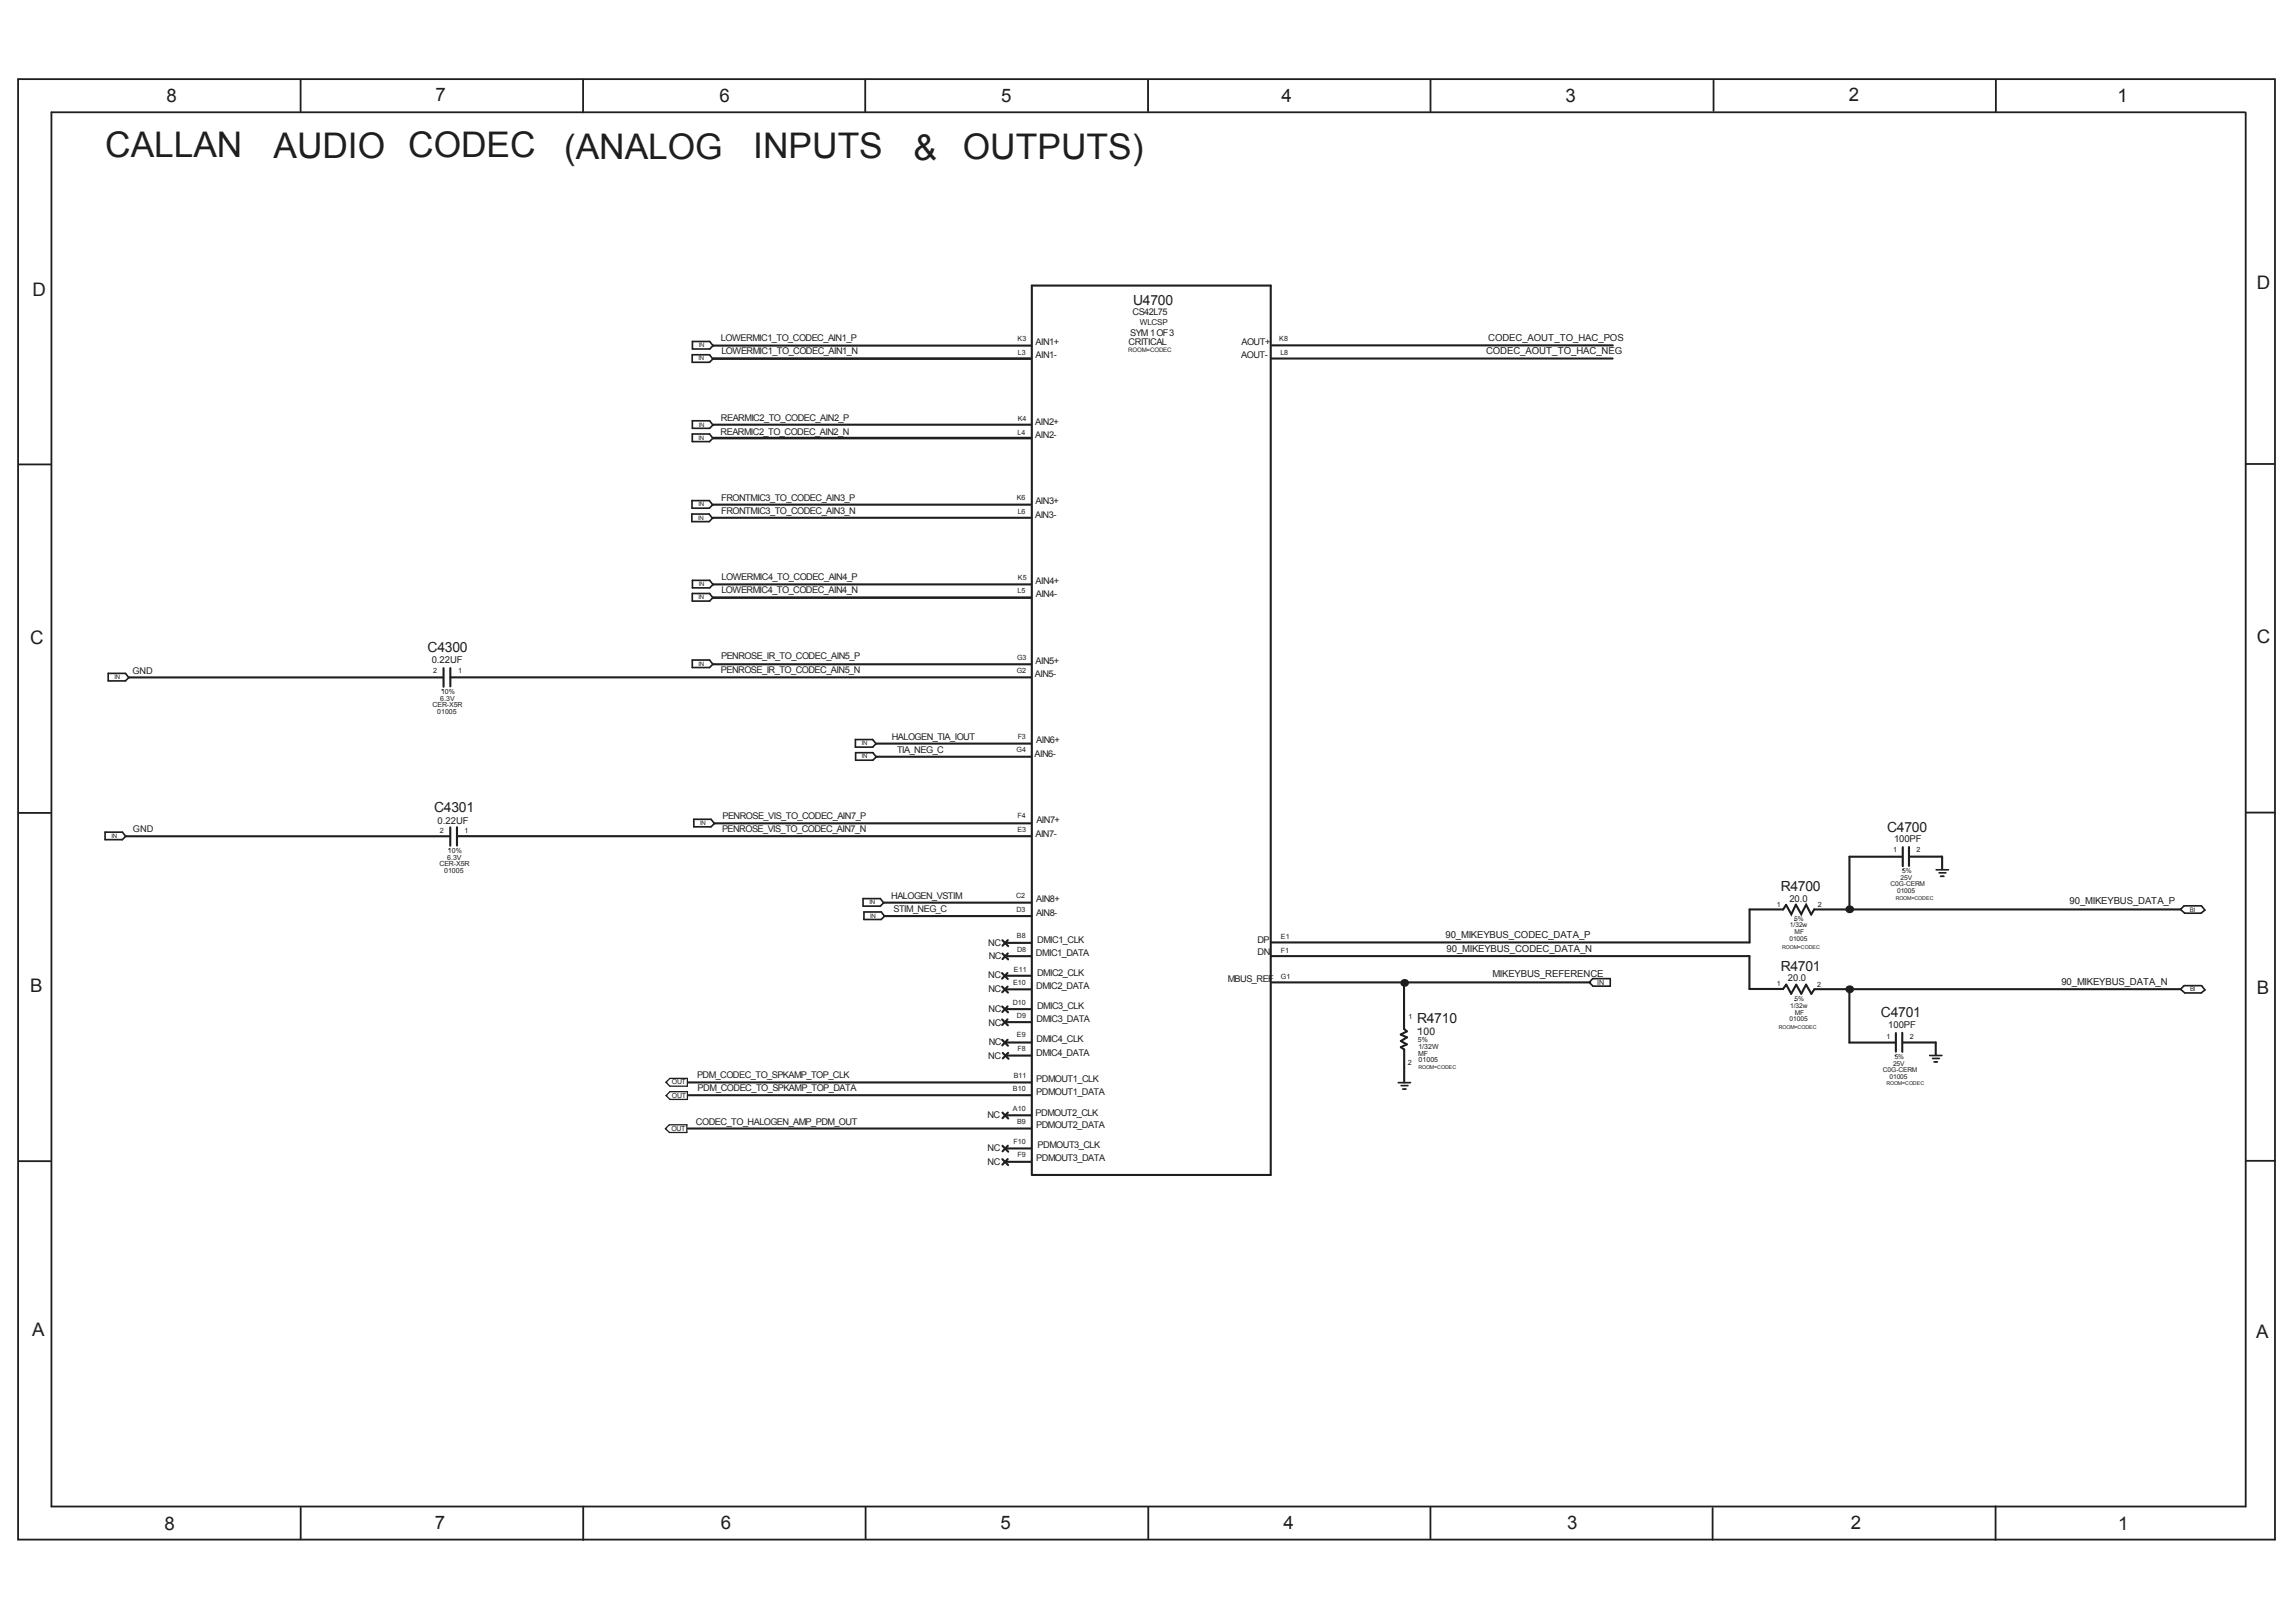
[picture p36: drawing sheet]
<svg xmlns="http://www.w3.org/2000/svg" width="297mm" height="210mm" viewBox="0 0 297 210" stroke-linecap="round" stroke-linejoin="round" font-family="sans-serif">
<defs><g id="words">
<g font-size="4.6" fill="#1e1e1e">
<text x="13.6" y="20.3">CALLAN</text>
<text x="35.4" y="20.5">AUDIO CODEC</text>
<text x="73" y="20.6">(ANALOG</text>
<text x="97.5" y="20.5">INPUTS</text>
<text x="118.2" y="20.7">&amp;</text>
<text x="124.6" y="20.6">OUTPUTS)</text>
</g>
<g font-size="2.4" fill="#1e1e1e">
<text x="21.5" y="13.3">8</text>
<text x="56.3" y="13.1">7</text>
<text x="93.1" y="13.3">6</text>
<text x="129.5" y="13.2">5</text>
<text x="165.8" y="13.3">4</text>
<text x="202.5" y="13.2">3</text>
<text x="239.2" y="13.1">2</text>
<text x="273.9" y="13.2">1</text>
<text x="4.2" y="38.2">D</text>
<text x="292" y="37.3">D</text>
<text x="3.9" y="83.4">C</text>
<text x="292" y="83.3">C</text>
<text x="3.9" y="128.4">B</text>
<text x="292" y="128.6">B</text>
<text x="4.2" y="172.9">A</text>
<text x="291.9" y="173.1">A</text>
<text x="21.3" y="198">8</text>
<text x="56.3" y="197.9">7</text>
<text x="93.3" y="197.9">6</text>
<text x="129.4" y="197.9">5</text>
<text x="166.1" y="197.9">4</text>
<text x="202.7" y="197.9">3</text>
<text x="239.4" y="197.9">2</text>
<text x="274" y="198">1</text>
</g>
<g font-size="1.8" fill="#1e1e1e">
<text x="146.6" y="39.4">U4700</text>
<text x="55.3" y="84.4">C4300</text>
<text x="56.2" y="105.1">C4301</text>
<text x="244.1" y="107.6">C4700</text>
<text x="230.4" y="115.3">R4700</text>
<text x="230.4" y="125.7">R4701</text>
<text x="243.3" y="131.6">C4701</text>
<text x="183.3" y="132.4">R4710</text>
</g>
<text font-size="1.3" fill="#1e1e1e" x="183.4" y="133.9">100</text>
<g font-size="1.2" fill="#1e1e1e">
<text x="146.5" y="40.8">CS42L75</text>
<text x="93.3" y="44.2">LOWERMIC1_TO_CODEC_AIN1_P</text>
<text x="93.3" y="45.8">LOWERMIC1_TO_CODEC_AIN1_N</text>
<text x="134" y="44.7">AIN1+</text>
<text x="134" y="46.3">AIN1-</text>
<text x="146" y="44.7">CRITICAL</text>
<text x="146.2" y="43.4">SYM1OF3</text>
<text x="160.6" y="46.4">AOUT-</text>
<text x="160.6" y="44.6">AOUT+</text>
<text x="192.3" y="45.8">CODEC_AOUT_TO_HAC_NEG</text>
<text x="192.5" y="44.2">CODEC_AOUT_TO_HAC_POS</text>
<text x="93.2" y="56.3">REARMIC2_TO_CODEC_AIN2_N</text>
<text x="93.3" y="54.5">REARMIC2_TO_CODEC_AIN2_P</text>
<text x="133.9" y="56.7">AIN2-</text>
<text x="133.9" y="55">AIN2+</text>
<text x="93.3" y="64.8">FRONTMIC3_TO_CODEC_AIN3_P</text>
<text x="133.9" y="65.3">AIN3+</text>
<text x="93.3" y="66.5">FRONTMIC3_TO_CODEC_AIN3_N</text>
<text x="133.9" y="67">AIN3-</text>
<text x="93.3" y="76.8">LOWERMIC4_TO_CODEC_AIN4_N</text>
<text x="93.4" y="75.1">LOWERMIC4_TO_CODEC_AIN4_P</text>
<text x="134" y="75.6">AIN4+</text>
<text x="134" y="77.3">AIN4-</text>
<text x="17.1" y="87.2">GND</text>
<text x="55.8" y="85.8">0.22UF</text>
<text x="93.3" y="87.1">PENROSE_IR_TO_CODEC_AIN5_N</text>
<text x="93.3" y="85.3">PENROSE_IR_TO_CODEC_AIN5_P</text>
<text x="133.9" y="87.6">AIN5-</text>
<text x="134" y="86">AIN5+</text>
<text x="115.4" y="95.8">HALOGEN_TIA_IOUT</text>
<text x="116.1" y="97.5">TIA_NEG_C</text>
<text x="133.8" y="98">AIN6-</text>
<text x="134.1" y="96.2">AIN6+</text>
<text x="17.2" y="107.6">GND</text>
<text x="56.6" y="106.6">0.22UF</text>
<text x="93.4" y="107.7">PENROSE_VIS_TO_CODEC_AIN7_N</text>
<text x="93.5" y="106">PENROSE_VIS_TO_CODEC_AIN7_P</text>
<text x="134.1" y="106.5">AIN7+</text>
<text x="134" y="108.3">AIN7-</text>
<text x="245" y="109">100PF</text>
<text x="115.3" y="116.3">HALOGEN_VSTIM</text>
<text x="115.6" y="118.1">STIM_NEG_C</text>
<text x="134" y="118.6">AIN8-</text>
<text x="134.1" y="116.8">AIN8+</text>
<text x="231.5" y="116.7">20.0</text>
<text x="267.8" y="117">90_MIKEYBUS_DATA_P</text>
<text x="127.8" y="122.4">NC</text>
<text x="127.9" y="124.1">NC</text>
<text x="134" y="123.7">DMIC1_DATA</text>
<text x="134.2" y="122">DMIC1_CLK</text>
<text x="162.7" y="122">DP</text>
<text x="162.7" y="123.6">DN</text>
<text x="187" y="121.4">90_MIKEYBUS_CODEC_DATA_P</text>
<text x="187.1" y="123.1">90_MIKEYBUS_CODEC_DATA_N</text>
<text x="127.8" y="126.6">NC</text>
<text x="127.9" y="128.3">NC</text>
<text x="127.9" y="131">NC</text>
<text x="134" y="128">DMIC2_DATA</text>
<text x="134.2" y="130.5">DMIC3_CLK</text>
<text x="134.2" y="126.3">DMIC2_CLK</text>
<text x="158.8" y="127.1">MBUS_REF</text>
<text x="193.1" y="126.5">MIKEYBUS_REFERENCE</text>
<text x="231.3" y="127">20.0</text>
<text x="266.7" y="127.5">90_MIKEYBUS_DATA_N</text>
<text x="127.8" y="137">NC</text>
<text x="127.9" y="132.7">NC</text>
<text x="127.9" y="135.2">NC</text>
<text x="134.1" y="136.6">DMIC4_DATA</text>
<text x="134.1" y="134.8">DMIC4_CLK</text>
<text x="134.1" y="132.3">DMIC3_DATA</text>
<text x="244.3" y="133.1">100PF</text>
<text x="90.2" y="139.5">PDM_CODEC_TO_SPKAMP_TOP_CLK</text>
<text x="90.2" y="141.2">PDM_CODEC_TO_SPKAMP_TOP_DATA</text>
<text x="134.1" y="141.7">PDMOUT1_DATA</text>
<text x="134.1" y="140">PDMOUT1_CLK</text>
<text x="90" y="145.5">CODEC_TO_HALOGEN_AMP_PDM_OUT</text>
<text x="127.7" y="144.7">NC</text>
<text x="127.8" y="149">NC</text>
<text x="134" y="144.4">PDMOUT2_CLK</text>
<text x="134" y="146">PDMOUT2_DATA</text>
<text x="134.2" y="148.6">PDMOUT3_CLK</text>
<text x="127.8" y="150.8">NC</text>
<text x="134.1" y="150.3">PDMOUT3_DATA</text>
</g>
<text font-size="1" fill="#1e1e1e" x="147.5" y="42.1">WLCSP</text>
<g font-size=".9" fill="#1e1e1e">
<text x="131.6" y="44.1">K3</text>
<text x="131.7" y="45.9">L3</text>
<text x="165.5" y="44.2">K8</text>
<text x="165.7" y="45.9">L8</text>
<text x="131.6" y="56.3">L4</text>
<text x="131.7" y="54.5">K4</text>
<text x="131.5" y="64.8">K6</text>
<text x="131.7" y="66.5">L6</text>
<text x="131.6" y="76.8">L5</text>
<text x="131.7" y="75.1">K5</text>
<text x="56" y="87.1">2</text>
<text x="57.1" y="89.8">10%</text>
<text x="59.3" y="87.2">1</text>
<text x="131.5" y="87.1">G2</text>
<text x="131.6" y="85.3">G3</text>
<text x="56" y="91.5">CER-X5R</text>
<text x="56.6" y="92.4">01005</text>
<text x="57" y="90.7">6.3V</text>
<text x="131.7" y="95.7">F3</text>
<text x="131.5" y="97.4">G4</text>
<text x="56.9" y="107.7">2</text>
<text x="60.1" y="107.8">1</text>
<text x="131.6" y="107.7">E3</text>
<text x="131.7" y="105.9">F4</text>
<text x="56.9" y="112.1">CER-X5R</text>
<text x="57.5" y="113">01005</text>
<text x="57.8" y="111.3">6.3V</text>
<text x="58" y="110.4">10%</text>
<text x="244.9" y="110.3">1</text>
<text x="245.9" y="113.9">25V</text>
<text x="246.1" y="113">5%</text>
<text x="248" y="110.3">2</text>
<text x="131.4" y="116.2">C2</text>
<text x="131.5" y="118">D3</text>
<text x="229.9" y="117.3">1</text>
<text x="231.6" y="120">1/32w</text>
<text x="232.1" y="119.2">5%</text>
<text x="235.2" y="117.3">2</text>
<text x="244.6" y="114.7">C0G-CERM</text>
<text x="245.4" y="115.6">01005</text>
<text x="131.2" y="125.7">E11</text>
<text x="131.6" y="121.4">B8</text>
<text x="131.6" y="123.1">D8</text>
<text x="165.7" y="123.3">F1</text>
<text x="165.7" y="121.5">E1</text>
<text x="231.5" y="121.7">01005</text>
<text x="232.2" y="120.9">MF</text>
<text x="131" y="130">D10</text>
<text x="131.1" y="127.5">E10</text>
<text x="131.6" y="131.7">D9</text>
<text x="165.7" y="126.7">G1</text>
<text x="182.2" y="131.9">1</text>
<text x="206.6" y="127.5">IN</text>
<text x="229.9" y="127.6">1</text>
<text x="231.6" y="130.4">1/32w</text>
<text x="232.2" y="129.6">5%</text>
<text x="232.2" y="131.3">MF</text>
<text x="235.1" y="127.7">2</text>
<text x="131.6" y="134.2">E9</text>
<text x="131.7" y="136.1">F8</text>
<text x="182.1" y="137.8">2</text>
<text x="183.4" y="134.9">5%</text>
<text x="183.5" y="136.6">MF</text>
<text x="183.5" y="135.8">1/32W</text>
<text x="183.5" y="137.5">01005</text>
<text x="231.5" y="132.1">01005</text>
<text x="244.1" y="134.5">1</text>
<text x="244.9" y="137.9">25V</text>
<text x="245.1" y="137">5%</text>
<text x="247.1" y="134.4">2</text>
<text x="86.9" y="140.3">OUT</text>
<text x="86.9" y="142.1">OUT</text>
<text x="131" y="141.2">B10</text>
<text x="131" y="143.8">A10</text>
<text x="131.1" y="139.5">B11</text>
<text x="243.6" y="138.7">C0G-CERM</text>
<text x="244.5" y="139.6">01005</text>
<text x="86.9" y="146.3">OUT</text>
<text x="131.1" y="148">F10</text>
<text x="131.6" y="145.5">B9</text>
<text x="131.6" y="149.7">F9</text>
</g>
<g font-size=".8" fill="#1e1e1e">
<text x="90.4" y="46.6">IN</text>
<text x="90.4" y="44.9">IN</text>
<text x="146" y="45.5">ROOM=CODEC</text>
<text x="90.4" y="56.9">IN</text>
<text x="90.4" y="55.2">IN</text>
<text x="90.3" y="65.5">IN</text>
<text x="90.3" y="67.3">IN</text>
<text x="90.4" y="77.6">IN</text>
<text x="90.4" y="75.8">IN</text>
<text x="14.8" y="87.9">IN</text>
<text x="90.4" y="86.2">IN</text>
<text x="111.5" y="96.5">IN</text>
<text x="111.5" y="98.1">IN</text>
<text x="90.6" y="106.8">IN</text>
<text x="14.4" y="108.4">IN</text>
<text x="112.5" y="117">IN</text>
<text x="112.6" y="118.8">IN</text>
<text x="283.3" y="118">BI</text>
<text x="283.3" y="128.3">BI</text>
</g>
<g font-size=".7" fill="#1e1e1e">
<text x="245.3" y="116.4">ROOM=CODEC</text>
<text x="230.6" y="122.8">ROOM=CODEC</text>
<text x="230.1" y="133.2">ROOM=CODEC</text>
<text x="183.5" y="138.3">ROOM=CODEC</text>
<text x="244.1" y="140.4">ROOM=CODEC</text>
</g>
</g></defs>
<g fill="none" stroke="#1e1e1e" stroke-width=".27">
<path d="M92.2 56.7h41.1M92.2 56.7h41.2M92.2 55h41.2M92.2 44.7h41.2M133.4 46.4h-41.2M164.5 46.4h44.1M164.6 44.7h44.1M92.2 67h41.1M92.2 65.3h41.1M92.2 77.3h41.1M92.2 77.4h41.2M92.2 75.6h41.2"/>
<path d="M16.7 87.7h40.5M57.4 86.5v2.4M58.3 86.5v2.3M58.3 87.7h75.1M92.2 86h41.2M113.3 96.2h20.1M113.4 97.9h20M16.3 108.2h41.9M58.3 107.1v2.3M59.1 107.1v2.3M59.2 108.2h74.2M92.4 106.5h41"/>
<path d="M114.3 116.8h19.1M114.4 118.6h19M246 110.9h-6.7v6.5M246.2 109.6v2.5M247 109.6v2.5M247.1 110.9h4.2v1.5M282.1 117.7h-47.4l-.4 .7-.6-1.3-.7 1.2-.7-1.2-.6 1.2-.6-1.2-.4 .6h-4.4v4.3h-61.8M129.6 125.9l.8 .8M129.6 127.7l.8 .8M129.6 134.6l.8 .7M129.6 131.9l.8 .8M129.7 130.2l.7 .8"/>
<path d="M129.7 123.4l.7 .8M129.7 121.7l.7 .7M129.7 136.3l.8 .7M130.3 126.3h3M130.3 132.3h3M130.3 134.9h3.1M130.3 128h3.1M130.3 130.6h3.1M130.3 123.7h3.1M130.3 122h3.1M130.3 125.9l-.7 .7M130.3 131.9l-.6 .7"/>
<path d="M130.3 136.6h3.1M130.4 130.2l-.7 .8M130.4 127.7l-.7 .7M130.4 134.6l-.7 .7M130.4 123.4l-.7 .7M130.4 121.7l-.7 .7M130.4 136.2l-.7 .8M164.5 123.7h61.8v4.3h4.4l.4-.6 .6 1.2 .7-1.2 .6 1.2 .7-1.2 .6 1.2 .4-.6h47.4M164.6 127.1h41M181.6 127.5v5.6l.4 .4-.8 .4 .8 .3-.8 .5 .8 .5-.8 .3 .5 .3v4.3M239.3 128.3h.1M239.3 128.3v6.6h5.9"/>
<path d="M245.3 133.7v2.4M246.1 133.7v2.4M246.2 134.9h4.2v1.6M89 146h44.3M89 140.1h44.4M89.1 141.7h44.3M129.7 150l.7 .8M129.7 148.3l.7 .7M129.7 144l.7 .8M130.3 150.4h3.1M130.3 148.6h3.1M130.3 144.3h3.1"/>
<path d="M130.4 150l-.7 .7M130.4 148.3l-.7 .7M130.4 144l-.7 .7M133.5 152.1v-115.1h30.9v115.1h-30.9"/>
</g>
<g fill="none" stroke="#1e1e1e" stroke-width=".22">
<path d="M89.6 45.9v1h2.2l.4-.4M89.6 45.9h2.2l.4 .5M89.6 56.2v.9h2.2l.4-.4M89.6 56.2h2.2l.4 .5M89.6 54.4v1h2.2l.4-.4M89.6 54.5h2.2l.4 .5M89.6 44.2h2.2l.4 .5-.4 .5h-2.2zM89.5 66.5v1h2.2l.5-.4M89.5 66.5h2.2l.5 .6M89.6 76.8v1h2.2l.4-.4M89.6 76.8h2.2M89.6 75.1h2.2l.4 .6-.4 .4h-2.2z"/>
<path d="M91.8 76.8l.4 .5M92.2 65.3l-.4-.5h-2.3v1h2.3l.4-.5M14 87.1h2.2l.5 .6-.5 .4h-2.2zM92.2 85.9l-.4-.5h-2.2v1h2.2l.4-.4M110.7 95.7h2.2l.4 .6-.4 .4h-2.2zM110.7 97.4v1h2.2l.5-.4M110.7 97.4h2.2l.5 .5M13.6 107.7v1h2.2l.5-.5M13.6 107.7h2.2l.4 .5M89.8 106h2.2l.4 .6-.4 .4h-2.2zM114.3 116.8l-.4-.5h-2.2v1h2.2l.4-.5M114.4 118.6l-.4-.6h-2.2v1h2.2l.4-.4"/>
<path d="M250.5 112.6h1.6M250.9 113h.8M251.1 113.4h.4M284.8 117.2h-2.2l-.5 .5M284.8 117.2l.5 .6-.5 .4h-2.2l-.5-.5M205.6 127.1l.4-.5h2.3v1h-2.2l-.4-.4M249.6 136.6h1.6M250 137h.9M250.2 137.4h.4M284.8 127.6h-2.2l-.5 .4M284.8 127.6l.5 .5-.5 .4h-2.1l-.6-.5M180.9 140.1h1.6"/>
<path d="M181.3 140.5h.8M181.5 140.9h.4"/>
</g>
<path d="M86.1 146.1l.5-.5 2.3-.1v1.1h-2.3zM86.1 140.1l.6-.5h2.2v1h-2.2zM86.2 141.8l.5-.5h2.2v1h-2.2z" fill="none" stroke="#1e1e1e" stroke-width=".17"/>
<g fill="none" stroke="#1e1e1e" stroke-width=".23">
<path d="M38.9 10.4v4M75.4 10.3v4.2M111.9 10.3v4.2M148.5 10.3v4.1M185.1 10.3v4.1M221.7 10.4v4M258.2 10.3v4.2M290.4 14.5h-283.7v180.5h283.8v-180.4M294.3 10.2h-292v189h292v-188.9M2.4 60.1h4.2M290.5 60h3.7M2.4 105.2h4.1"/>
<path d="M290.5 105.2h3.8M2.5 150.3h4M290.6 150.2h3.7M38.9 195.1v4.1M75.5 195v4.3M112 195v4.2M148.6 195.1v4.1M185.1 195v4.1M221.6 195.2v4.1M258.2 194.9v4.4"/>
</g>
<path d="M57.2 89.3h.1M58.1 109.9h.1M246.1 112.5h.1M183.4 133.2h.1M232.2 129.5h.1M245.2 136.6h.1M86.1 146.1h.1M86.2 140.1h.1M86.2 141.8h.1M2.4 199.2h.1" fill="none" stroke="#1e1e1e" stroke-width=".13"/>
<g fill="none" stroke="#1e1e1e" stroke-width=".21">
<path d="M92.2 46.4h.1M92.2 56.7h.1M92.2 55h.1M92.2 44.7h.1M92.1 67.1h.1M92.2 65.3h.1M92.2 77.3h.1M92.2 75.6h.1M16.6 87.7h.1M92.2 85.9h.1M113.3 96.2h.1M113.3 97.9h.1"/>
<path d="M16.2 108.2h.1M92.4 106.5h.1M114.3 116.8h.1M114.4 118.5h.1"/>
</g>
<path d="M251.3 113.4h.1M250.4 137.4h.1M181.7 140.9h.1" fill="none" stroke="#1e1e1e" stroke-width=".19"/>
<path d="M282.1 117.7h.1M205.7 127.1h.1M282.1 128h.1" fill="none" stroke="#1e1e1e" stroke-width=".14"/>
<circle cx="181.7" cy="127.2" r=".5" fill="#1e1e1e"/>
<path d="M232.1 119.1h.1" fill="none" stroke="#1e1e1e" stroke-width=".13"/>
<g fill="#1e1e1e">
<circle cx="239.2" cy="128" r=".5"/>
<circle cx="239.2" cy="117.7" r=".5"/>
</g>
<use href="#words"/>
</svg>
